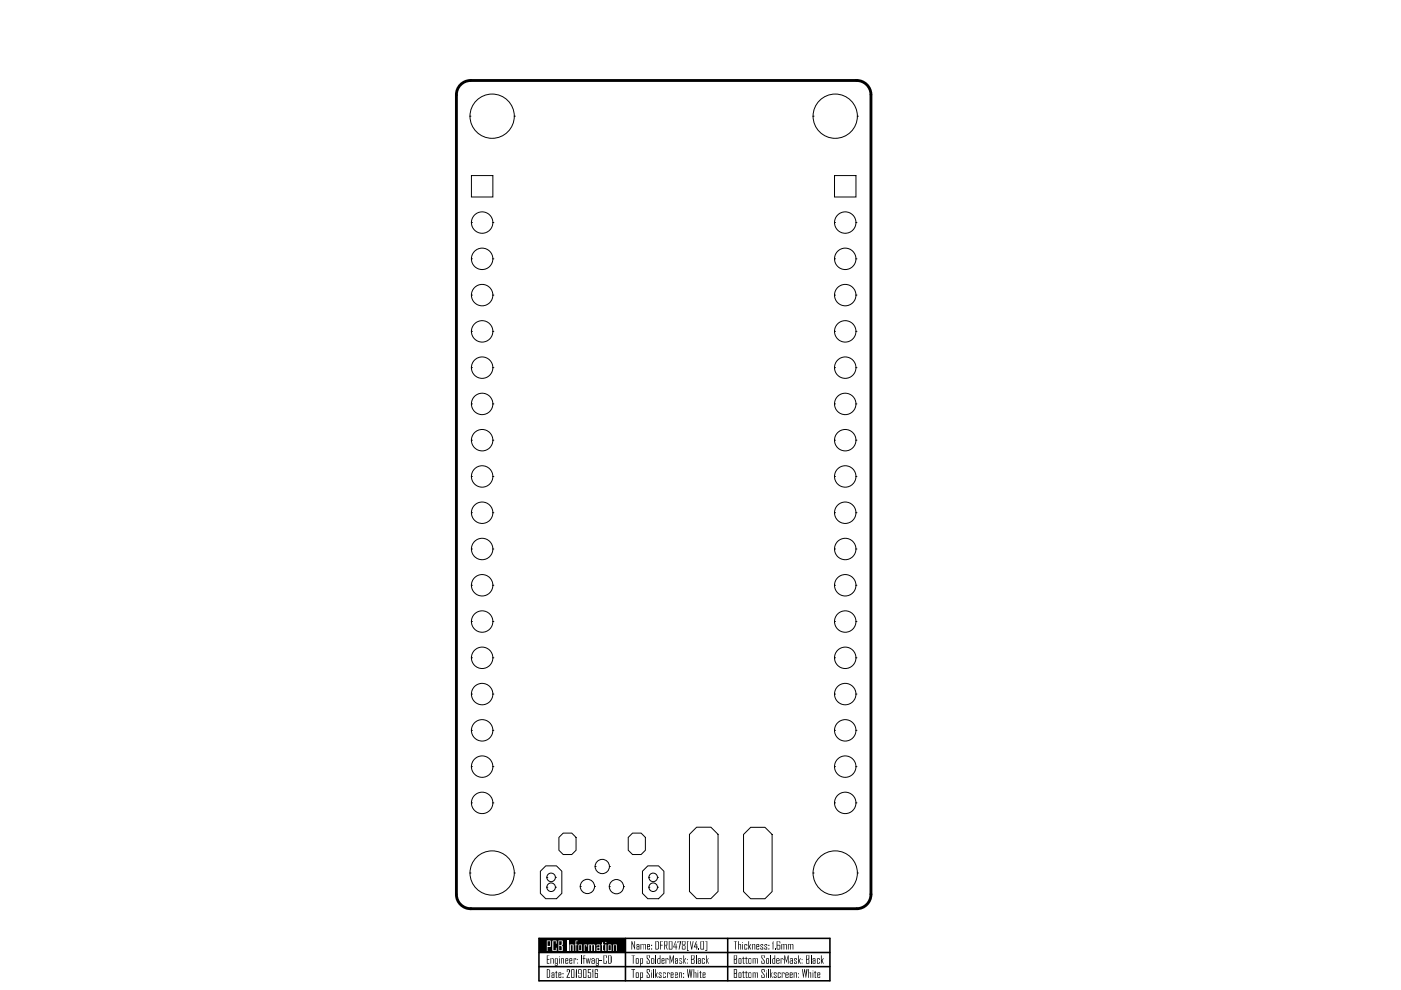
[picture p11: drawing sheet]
<svg xmlns="http://www.w3.org/2000/svg" width="297mm" height="210mm" viewBox="0 0 297 210" stroke-linecap="round" stroke-linejoin="round" font-family="sans-serif">
<path d="M114.3 199h61.7v9h-61.7zM132.6 199v9M154.3 199v9M114.3 202h61.7M114.3 205h61.7" fill="none" stroke="#000" stroke-width=".33"/>
<g fill="#000">
<path d="M140 199.6h.6h-.5v.7h.4v.2h-.4v.8h-.1zM143.6 199.6h.8l-.4 1.7h-.1l.3-1.7h-.4v.3h-.2zM146.3 199.6h.1l.3 1.5 .2-1.5h.1l-.3 1.7h-.1zM155.6 199.6h.7h-.3v1.7h-.1v-1.7zM115.9 202.6h.6h-.4v.7h.4v.2h-.4v.7h.4v.1h-.6zM116.7 203.2h.7v1.1h-.2v-1h-.3v1h-.2zM117.9 205.9h.1v.3h.2v.1h-.2v.9h.2v.1h-.3v-1h-.2zM118.9 203.2h.7v1.1h-.2v-1h-.3v1h-.2zM120.2 205.6l.5-.1 .2 .1v.5l-.6 1.1h.6v.1h-.8l.5-1.2v-.5h-.3v.5h-.1zM121.6 203.2h.6v.4h-.2v-.3h-.2v1h-.2zM122.2 205.5h.1v1.8h-.2zM123.2 202.6h.2v1.7h-.2z"/>
<path d="M123.7 202.6h.4h-.2v.6h.2v.1h-.2v1h-.2v-1h-.1v-.1h.1zM124.2 203.2h.1l.2 .9 .1-.9h.2l.1 .9 .2-.9h.2l-.3 1.1h-.1l-.2-.8-.1 .8h-.2zM124.6 205.5h.7v.1h-.5v.6h.5v1.1h-.7v-.6h.2v.5h.4v-.9h-.6zM125.6 205.5h.2v1.8h-.2zM127.2 203.6h.4v.1h-.4zM127.9 202.6h.7v.5h-.1v-.5h-.4v1.6h.4v-.5h.1v.6h-.7zM133.9 202.6h.7h-.3v1.7h-.1v-1.7zM133.9 205.5h.7v.1h-.3v1.7h-.1v-1.7h-.3zM133.9 199.6h.1l.5 1.3v-1.3h.1v1.7l-.6-1.3v1.3h-.1zM135.8 200.2h1.2v1.1h-.2v-1h-.4v1l-.1-1h-.3v1h-.2zM137.1 202.6h.7v.5h-.2v-.5h-.3v.4l.5 .7-.1 .6h-.6v-.6h.2v.5h.3v-.4l-.5-.6zM137.1 205.6h.7v.5h-.2v-.5h-.3v.4l.5 .7-.1 .6h-.6v-.6h.2v.5h.3v-.4l-.5-.6z"/>
<path d="M138.5 205.5h.1v1.8h-.1zM139 202.6h.1v1.7h-.1zM138.9 205.5h.1v1.1l.3-.4h.2l-.3 .5 .3 .6h-.2l-.3-.5v.5h-.1zM139.6 206.3l.2-.1h.5v.4h-.2v-.3h-.3v.3l.5 .3v.4l-.7-.1v-.3h.2v.3h.3v-.3l-.5-.3zM140.6 206.2h.4l.2 .1v.3h-.2v-.3h-.4v.9h.4v-.3h.2l-.1 .4h-.5zM140.8 199.6h.7v.8a.28 .28 0 0 0-.3 .2 .28 .28 0 0 0 .2 .3l.2 .4h-.2l-.4-1h.3v-.7h-.3v1.7h-.2zM141.1 203.2h.6v.4h-.1v-.3h-.3v1h-.2zM141.4 206.2h.5l.1 .1v.3h-.1v-.3h-.3v1h-.2zM142 202.6h.1l.3 1.1 .3-1.1h.2v1.7h-.2v-1.3l-.3 1.2-.3-1.2v1.3h-.1zM143.2 199.6h.1l-.4 1.1h.4v-.6h.1v.6h.2v.2h-.2v.4h-.1v-.4h-.6zM144 206.2h.6v1.1h-.2v-1h-.3v1h-.1zM144 203.2h.6v.4l-.1-.3h-.4v.3l.6 .4-.1 .3h-.6v-.4l.1 .3h.4v-.3l-.5-.3z"/>
<path d="M144.9 202.6h.1v1l.3-.4h.2l-.4 .5 .4 .6h-.2l-.3-.5v.5h-.1zM145.7 199.6h.3h-.2v1.9h.2v.1h-.3zM145.7 205.5h.1l.2 1.4 .2-1.4h.1l.2 1.4 .2-1.4h.1l-.2 1.8h-.2l-.1-1.4-.3 1.4h-.1zM147.5 202.6h.2v1.7h-.2zM147 205.5h.2v.7h.5v1.1h-.2v-1h-.3v1h-.2zM147.6 199.6h.1l-.4 1.1h.4v-.6h.1v.6h.2v.2h-.2v.4h-.1v-.4h-.6zM148.1 201.1h.2v.2h-.2zM148.4 205.9h.2v.3h.1v.1h-.1v.9h.1v.1h-.3v-1h-.1zM148.8 203.2h.6v.4h-.1v-.3h-.3v.9h.3v-.3h.1v.4l-.6-.1zM149.5 199.6h.5l-.1 2h-.4v-.1h.3v-1.9zM149.7 202.6h.2v1l.2-.4h.2l-.3 .5 .3 .6h-.1l-.3-.5v.5h-.2zM156.5 199.6h.2v.6h.4v1.1h-.1v-1h-.3v1h-.2z"/>
<path d="M157.5 202.9h.2v.3h.2v.1h-.2v.9h.2v.1l-.4-.1v-.9h-.1zM157.5 205.9h.2v.3h.2v.1h-.2v.9h.2v.1l-.4-.1v-.9h-.1zM157.8 200.2h.6v.4h-.1v-.3h-.3v.9h.3v-.3h.1v.4h-.6zM158.1 202.9h.2v.3h.2v.1h-.2v.9h.2v.1l-.4-.1v-.9h-.1zM158.1 205.9h.2v.3h.2v.1h-.2v.9h.2v.1l-.4-.1v-.9h-.1zM158.7 199.6h.1v1l.3-.4h.2l-.3 .5 .3 .6h-.2l-.3-.5v.5h-.1zM159.4 200.2h.7v1.1h-.1v-1h-.4v1h-.2zM159.6 203.2h1.1v1.1h-.2v-1h-.3v1h-.2v-1h-.3v1h-.1zM159.6 206.2h1.1v1.1h-.2v-1h-.3v1h-.2v-1h-.3v1h-.1zM161.2 200.3l.2-.1h.4v.4h-.1v-.3h-.3v.3l.4 .3v.4l-.6-.1v-.3h.2v.3h.3v-.3l-.5-.3zM161.4 202.6h.7v.5h-.1v-.5h-.4v.4l.5 .6v.7h-.7v-.6h.2v.5h.4v-.4l-.6-.6zM161.4 205.6h.7v.5h-.1v-.5h-.4v.4l.5 .6v.7h-.7v-.6h.2v.5h.4v-.4l-.6-.6z"/>
<path d="M162 200.3l.2-.1h.5v.4h-.2v-.3h-.3v.3l.5 .3v.4l-.7-.1v-.3h.2v.3h.3v-.3l-.5-.3zM162.8 205.5h.2v1.8h-.2zM163.3 202.6h.1v1.7h-.1zM163.3 205.5h.1v1.1l.3-.4h.1l-.3 .5 .4 .6h-.2l-.3-.5v.5h-.1zM163.9 199.6l.1 1.7h-.2l-.1-1.2zM164.3 201.1h.1v.2h-.1zM164.1 206.2h.6v.4h-.2v-.3h-.3v.3l.5 .3-.1 .4h-.5v-.4h.1v.3h.3v-.3l-.4-.3zM164.9 206.2h.6v.4h-.1v-.3h-.3v.9h.3v-.3h.1l-.1 .4h-.5zM165.5 203.2h.5l.1 .1v.3h-.1v-.3h-.3v1h-.2zM165.7 206.2h.7v.4h-.2v-.3h-.3v1h-.2zM165.7 200.2h1.1v1.1h-.1v-1h-.4v1h-.2v-1h-.3v1h-.1zM166.3 202.6h.1l.3 1.1 .4-1.1h.1v1.7h-.1v-1.3l-.4 1.2-.3-1.2v1.3h-.1z"/>
<path d="M167.1 200.2h1.1v1.1h-.1v-1h-.4v1h-.2v-1h-.3v1h-.1zM168.4 203.2h.6v.4h-.2v-.3h-.3v.3l.5 .3-.1 .4h-.5v-.4h.1v.3h.3v-.3l-.4-.3zM168.3 206.2h.7v1.1h-.2v-1h-.4v1h-.1zM169.2 202.6h.2v1l.3-.4h.1l-.3 .5 .3 .6h-.1l-.3-.5v.5h-.2zM170.1 205.5h.1l.2 1.4 .1-1.4h.2l.1 1.4 .2-1.4h.2l-.3 1.8-.3-1.4-.3 1.4zM171.4 205.5h.1v.7h.5v1.1h-.2v-1h-.3v1h-.1zM171.9 202.6h.2v1.7h-.2zM172.7 205.9h.2v.3h.2v.1h-.2v.9h.2v.1h-.4v-1h-.1zM173.2 203.2h.6v.4h-.1v-.3h-.3v.9h.3v-.3h.1l-.1 .4h-.5zM174.1 202.6h.1v1l.3-.4h.2l-.3 .5 .3 .6h-.2l-.3-.5v.5h-.1z"/>
<path d="M157.4 199.8h.1v.1h-.1zM157.4 200.2h.1v1.1h-.1z"/>
<path d="M115.9 205.5h.4l.3 .2v1.5l-.1 .1h-.6zM116.1 205.6v1.6h.3l.1-1.5z"/>
<path d="M116.9 206.2h.7v1.1h-.7v-.6l.5-.1v-.3h-.3v.3h-.2zM117.1 206.8v.4h.3v-.4z"/>
<path d="M117.6 203.3l.2-.1h.4v1.6l-.6-.1v-.2l.5 .1v-.3l-.5-.1zM117.8 203.3v.9h.3v-.9z"/>
<path d="M118.6 202.8h.1v.1h-.1zM118.6 203.2h.1v1.1h-.1z"/>
<path d="M118.4 206.2h.6v.5l-.4 .1v.4l.4-.2-.1 .3-.5-.1zM118.6 206.3v.3h.3v-.3z"/>
<path d="M119.2 206.3h.3v.3h-.3zM119.2 207.1h.3v.2h-.3z"/>
<path d="M119.9 203.2h.6v.5l-.5 .1v.4l.5-.2-.1 .3h-.5zM120 203.3v.3h.3v-.3z"/>
<path d="M120.7 203.2h.6v.6h-.4v.4l.4-.2v.3l-.6-.1zM120.9 203.3v.3h.3v-.3z"/>
<path d="M121.1 205.6h.7v1.7h-.7zM121.2 205.6v1.6h.4v-1.6z"/>
<path d="M122.4 203.3h.2v.3h-.2zM122.4 204.1h.2v.2h-.2z"/>
<path d="M122.6 205.6l.1-.1h.5l.1 .1-.1 1.7h-.6v-.5h.2v.4h.4v-.7l-.6-.1zM122.7 205.6v.8h.5v-.8z"/>
<path d="M123.6 205.6h.7v1.7h-.7zM123.8 205.6v1.6h.4v-1.6z"/>
<path d="M125.5 203.2h.4l.2 .1v1l-.7-.1v-.5l.5-.1v-.3h-.3v.3h-.2zM125.6 203.8v.4h.3v-.4z"/>
<path d="M126.1 205.6h.7v.4h-.2v-.4h-.3v.7l.5 .1v.9h-.7zM126.3 206.5v.7h.3v-.7z"/>
<path d="M126.3 203.3l.2-.1h.4v1.6l-.6-.1v-.2l.5 .1v-.3l-.5-.1zM126.5 203.3v.9h.3v-.9z"/>
<path d="M128.9 202.6h.7l.1 .3v1.1l-.2 .3h-.6zM129.1 202.6v1.6h.3l.1-1.5z"/>
<path d="M134.8 203.2h.6v1.1l-.6-.1zM135 203.3v.9h.3v-.9z"/>
<path d="M134.8 206.2h.6v1.1l-.6-.1zM135 206.3v.9h.3v-.9z"/>
<path d="M135 200.2h.6v1.1h-.6v-.6l.4-.1v-.3h-.3v.3h-.1zM135.1 200.8v.4h.3v-.4z"/>
<path d="M135.7 203.2h.6v1l-.4 .1v.5h-.2zM135.9 203.3v.9h.3v-.9z"/>
<path d="M135.7 206.2h.6v1l-.4 .1v.5h-.2zM135.9 206.3v.9h.3v-.9z"/>
<path d="M137.2 200.2h.6v.6h-.5v.4l.5-.2v.3l-.6-.1zM137.3 200.3v.3h.3v-.3z"/>
<path d="M138 205.8h.2v.1h-.2zM138 206.2h.2v1.1h-.2z"/>
<path d="M138 200.3h.3v.3h-.3zM138 201.1h.3v.2h-.3z"/>
<path d="M138 203.2h.6l.1 .1-.1 1-.6-.1zM138.2 203.3v.9h.4v-.9z"/>
<path d="M139 199.6h.6l.1 .2v1.3l-.2 .2h-.5zM139.1 199.6v1.6h.4l.1-1.3z"/>
<path d="M139.9 202.6h.1v1.7h-.3a.24 .24 0 0 1-.3 0 .24 .24 0 0 1-.1-.2v-.7l.3-.2h.3zM139.5 203.4v.8h.4v-.9z"/>
<path d="M140.3 203.2h.6v.5l-.5 .1v.4l.5-.2-.1 .3-.5-.1zM140.4 203.3v.3h.3v-.3z"/>
<path d="M141.8 199.6h.8l-.1 1.7h-.7zM142 199.6v1.6h.4v-1.6z"/>
<path d="M142.2 206.2h.6v.6h-.5v.4l.5-.2-.1 .3-.5-.1zM142.3 206.3v.3h.3v-.3z"/>
<path d="M143.1 203.2h.6v1.1h-.6v-.6l.5-.1v-.3h-.3v.3h-.2zM143.3 203.8v.4h.3v-.4z"/>
<path d="M143.1 206.2h.6l-.1 .6h-.4v.4l.5-.2-.1 .3h-.5zM143.2 206.3v.3h.4v-.3z"/>
<path d="M144.8 206.3h.2v.3h-.2zM144.8 207.1h.2v.2h-.2z"/>
<path d="M144.6 199.6h.7v.6l-.2 .2 .2 .2v.7l-.7-.1v-.6l.2-.2-.2-.2zM144.7 199.6v.6l.3 .1 .2-.1v-.6zM144.7 200.6v.6h.5v-.6z"/>
<path d="M145.7 203.3h.1v.3h-.1zM145.7 204.1h.1v.2h-.1z"/>
<path d="M146.5 202.6h.8v.6l-.3 .2 .3 .1-.1 .8h-.7zM146.7 202.6v.7h.2l.2-.1v-.6zM146.7 203.5v.7h.4v-.6z"/>
<path d="M147.9 205.8h.1v.1h-.1zM147.9 206.2h.1v1.1h-.1z"/>
<path d="M148 203.2h.6v1.1h-.6v-.6l.4-.1v-.3h-.3v.3h-.1zM148.1 203.8v.4h.3v-.4z"/>
<path d="M148.5 199.6h.8v1.7l-.8-.1zM148.7 199.6v1.6h.4v-1.6z"/>
<path d="M149 206.2h.6v.5l-.5 .1v.4l.5-.2-.1 .3h-.5zM149.1 206.3v.3h.3v-.3z"/>
<path d="M155.6 202.6h.7v.7h-.2l.2 .2v.8h-.7zM155.7 202.6v.7h.3l.1-.1v-.6zM155.7 203.5v.7h.4v-.6z"/>
<path d="M155.6 205.5l.7 .1v.7h-.2l.2 .1v.9h-.7zM155.7 205.6v.7h.3l.1-.1v-.6zM155.7 206.5v.7h.4v-.6z"/>
<path d="M156.6 203.2h.6l-.1 1.1h-.5zM156.7 203.3v.9h.3v-.9z"/>
<path d="M156.6 206.2h.6l-.1 1.1h-.5zM156.7 206.3v.9h.3v-.9z"/>
<path d="M158.7 203.2h.6v1.1l-.6-.1zM158.8 203.3v.9h.4v-.9z"/>
<path d="M158.7 206.2h.6v1.1l-.6-.1zM158.8 206.3v.9h.4v-.9z"/>
<path d="M160.4 200.2h.6v.6h-.5v.4l.5-.2-.1 .3-.5-.1zM160.5 200.3v.3h.3v-.3z"/>
<path d="M162.4 205.8h.2v.1h-.2zM162.4 206.2h.2v1.1h-.2z"/>
<path d="M162.4 203.2h.6v1.1h-.6zM162.6 203.3v.9h.3v-.9z"/>
<path d="M162.9 200.3h.2v.3h-.2zM162.9 201.1h.2v.2h-.2z"/>
<path d="M164.2 202.6h.2v1.7h-.6l-.1-1 .5-.1zM163.9 203.4v.8h.3v-.9z"/>
<path d="M164.6 203.3l.1-.1 .6 .1-.1 .5h-.5v.4l.6-.2-.1 .3-.6-.1zM164.7 203.3v.3h.4v-.3z"/>
<path d="M164.7 199.6h.7v.4h-.1v-.4h-.5v.7l.6 .1v.9l-.7-.1zM164.8 200.5v.7h.5v-.7z"/>
<path d="M166.5 206.3l.2-.1 .5 .1-.1 .5h-.4v.4l.5-.2-.1 .3-.6-.1zM166.7 206.3v.3h.4v-.3z"/>
<path d="M167.4 206.2h.7v.5l-.5 .1v.4l.5-.2-.1 .3h-.6zM167.6 206.3v.3h.3v-.3z"/>
<path d="M167.5 203.2h.6v1.1l-.7-.1v-.4l.6-.2v-.3h-.4l-.1 .3zM167.6 203.8v.4h.4v-.4z"/>
<path d="M169.2 206.3h.2v.3h-.2zM169.2 207.1h.2v.2h-.2z"/>
<path d="M170 203.3h.1v.3h-.1zM170 204.1h.1v.2h-.1z"/>
<path d="M170.9 202.6h.7v.7h-.2l.2 .2v.8h-.7zM171.1 202.6v.7h.2l.1-.1v-.6zM171.1 203.5v.7h.3v-.6z"/>
<path d="M172.3 205.8h.1v.1h-.1zM172.3 206.2h.1v1.1h-.1z"/>
<path d="M172.3 203.2h.6v1.1h-.6v-.6l.4-.1v-.3h-.3v.3h-.1zM172.4 203.8v.4h.3v-.4z"/>
<path d="M173.3 206.2h.6v.5l-.5 .1v.4l.5-.2-.1 .3-.5-.1zM173.4 206.3v.3h.3v-.3z"/>
</g>
<path d="M114.3 199h18.2v3h-18.2z" fill-rule="evenodd" fill="#000"/>
<g fill="#fff">
<path d="M117.2 199.4l.8 .1v.6h-.1v-.5h-.6v1.9h.6v-.6h.1v.7h-.8l-.1-.1z"/>
<path d="M120.2 199.4h.3v2.2h-.3z"/>
<path d="M120.8 200.2l.8 .1v1.3h-.2v-1.2h-.4v1.2h-.2z"/>
<path d="M122 199.5l.5-.1v.2h-.3v.6h.2v.2h-.2v1.2h-.2v-1.2h-.1v-.2h.1z"/>
<path d="M123.8 200.2h.7v.5h-.2v-.3h-.4v1.2h-.1z"/>
<path d="M124.7 200.2h1.4l.1 1.4h-.3v-1.2h-.3v1.2h-.3v-1.2h-.4v1.2h-.2z"/>
<path d="M127.6 199.8h.3v.4h.2v.2h-.2v1.1h.2v.1h-.5v-1.2h-.1v-.2h.1z"/>
<path d="M130 200.2l.8 .1v1.3h-.2v-1.2h-.4v1.2h-.2z"/>
<path d="M115.9 199.4l.9 .1v1.2l-.7 .1v.8h-.2zM116.1 199.6v1h.5v-1z"/>
<path d="M118.4 199.4l.9 .1v.8l-.3 .2 .3 .1-.1 1h-.8zM118.6 199.6v.8h.3l.2-.2v-.6zM118.6 200.6v.9h.5v-.8z"/>
<path d="M122.6 200.3h.8v1.3h-.8zM122.8 200.4v1.1h.4v-1.1z"/>
<path d="M126.5 200.3h.8v1.3h-.8v-.7h.6v-.5h-.5v.2h-.1zM126.6 201v.5h.5v-.5z"/>
<path d="M128.3 199.7h.3v.2h-.3zM128.3 200.2h.3v1.4h-.3z"/>
<path d="M128.9 200.3h.7v1.3h-.7zM129 200.4v1.1h.5v-1.1z"/>
</g>
<g fill="none" stroke="#000" stroke-width=".21">
<path d="M99.6 24.6h.1M99.6 24.6a4.7 4.7 0 0 0 4.7 4.7 4.7 4.7 0 0 0 4.7-4.7M99.6 24.6a4.7 4.7 0 0 1 4.7-4.7 4.7 4.7 0 0 1 4.7 4.7M99.9 37.2h4.6v4.6h-4.6zM109 24.6h.1M172.4 24.6h.1M172.4 24.6a4.7 4.7 0 0 0 4.7 4.7 4.7 4.7 0 0 0 4.7-4.7M172.4 24.6a4.7 4.7 0 0 1 4.7-4.7 4.7 4.7 0 0 1 4.7 4.7M176.9 37.2h4.6v4.6h-4.6zM181.8 24.6h.1M99.9 47.2h.1M99.9 47.2a2.27 2.27 0 0 0 2.3 2.3 2.27 2.27 0 0 0 2.3-2.3"/>
<path d="M99.9 47.2a2.27 2.27 0 0 1 2.3-2.3 2.27 2.27 0 0 1 2.3 2.3M99.9 54.9h.1M99.9 54.9a2.27 2.27 0 0 0 2.3 2.3 2.27 2.27 0 0 0 2.3-2.3M99.9 54.9a2.27 2.27 0 0 1 2.3-2.3 2.27 2.27 0 0 1 2.3 2.3M104.5 47.2h.1M104.5 54.9h.1M176.9 47.2h.1M176.9 47.2a2.27 2.27 0 0 0 2.3 2.3 2.27 2.27 0 0 0 2.3-2.3M176.9 47.2a2.27 2.27 0 0 1 2.3-2.3 2.27 2.27 0 0 1 2.3 2.3M176.9 54.9h.1M176.9 54.9a2.27 2.27 0 0 0 2.3 2.3 2.27 2.27 0 0 0 2.3-2.3M176.9 54.9a2.27 2.27 0 0 1 2.3-2.3 2.27 2.27 0 0 1 2.3 2.3"/>
<path d="M181.5 47.2h.1M181.5 54.9h.1M99.9 62.6h.1M99.9 62.6a2.27 2.27 0 0 0 2.3 2.2 2.27 2.27 0 0 0 2.3-2.2M99.9 62.6a2.27 2.27 0 0 1 2.3-2.3 2.27 2.27 0 0 1 2.3 2.3M99.9 70.3h.1M99.9 70.3a2.27 2.27 0 0 0 2.3 2.2 2.27 2.27 0 0 0 2.3-2.2M99.9 70.3a2.27 2.27 0 0 1 2.3-2.3 2.27 2.27 0 0 1 2.3 2.3M99.9 78h.1M99.9 78a2.27 2.27 0 0 0 2.3 2.2 2.27 2.27 0 0 0 2.3-2.2M99.9 78a2.27 2.27 0 0 1 2.3-2.3 2.27 2.27 0 0 1 2.3 2.3M104.5 62.6h.1"/>
<path d="M104.5 70.3h.1M104.5 78h.1M176.9 62.6h.1M176.9 62.6a2.27 2.27 0 0 0 2.3 2.2 2.27 2.27 0 0 0 2.3-2.2M176.9 62.6a2.27 2.27 0 0 1 2.3-2.3 2.27 2.27 0 0 1 2.3 2.3M176.9 70.3h.1M176.9 70.3a2.27 2.27 0 0 0 2.3 2.2 2.27 2.27 0 0 0 2.3-2.2M176.9 70.3a2.27 2.27 0 0 1 2.3-2.3 2.27 2.27 0 0 1 2.3 2.3M176.9 78h.1M176.9 78a2.27 2.27 0 0 0 2.3 2.2 2.27 2.27 0 0 0 2.3-2.2M176.9 78a2.27 2.27 0 0 1 2.3-2.3 2.27 2.27 0 0 1 2.3 2.3M181.5 62.6h.1"/>
<path d="M181.5 70.3h.1M181.5 78h.1M99.9 93.3h.1M99.9 93.3a2.27 2.27 0 0 0 2.3 2.3 2.27 2.27 0 0 0 2.3-2.3M99.9 93.3a2.27 2.27 0 0 1 2.3-2.2 2.27 2.27 0 0 1 2.3 2.2M99.9 85.6h.1M99.9 85.6a2.27 2.27 0 0 0 2.3 2.3 2.27 2.27 0 0 0 2.3-2.3M99.9 85.6a2.27 2.27 0 0 1 2.3-2.2 2.27 2.27 0 0 1 2.3 2.2M104.5 93.3h.1M104.5 85.6h.1M176.9 93.3h.1M176.9 93.3a2.27 2.27 0 0 0 2.3 2.3 2.27 2.27 0 0 0 2.3-2.3"/>
<path d="M176.9 93.3a2.27 2.27 0 0 1 2.3-2.2 2.27 2.27 0 0 1 2.3 2.2M176.9 85.6h.1M176.9 85.6a2.27 2.27 0 0 0 2.3 2.3 2.27 2.27 0 0 0 2.3-2.3M176.9 85.6a2.27 2.27 0 0 1 2.3-2.2 2.27 2.27 0 0 1 2.3 2.2M181.5 93.3h.1M181.5 85.6h.1M99.9 116.4h.1M99.9 116.4a2.27 2.27 0 0 0 2.3 2.3 2.27 2.27 0 0 0 2.3-2.3M99.9 116.4a2.27 2.27 0 0 1 2.3-2.3 2.27 2.27 0 0 1 2.3 2.3M99.9 101h.1M99.9 101a2.27 2.27 0 0 0 2.3 2.3 2.27 2.27 0 0 0 2.3-2.3M99.9 101a2.27 2.27 0 0 1 2.3-2.3 2.27 2.27 0 0 1 2.3 2.3"/>
<path d="M99.9 108.7h.1M99.9 108.7a2.27 2.27 0 0 0 2.3 2.3 2.27 2.27 0 0 0 2.3-2.3M99.9 108.7a2.27 2.27 0 0 1 2.3-2.3 2.27 2.27 0 0 1 2.3 2.3M104.5 116.4h.1M104.5 101h.1M104.5 108.7h.1M176.9 116.4h.1M176.9 116.4a2.27 2.27 0 0 0 2.3 2.3 2.27 2.27 0 0 0 2.3-2.3M176.9 116.4a2.27 2.27 0 0 1 2.3-2.3 2.27 2.27 0 0 1 2.3 2.3M176.9 101h.1M176.9 101a2.27 2.27 0 0 0 2.3 2.3 2.27 2.27 0 0 0 2.3-2.3M176.9 101a2.27 2.27 0 0 1 2.3-2.3 2.27 2.27 0 0 1 2.3 2.3"/>
<path d="M176.9 108.7h.1M176.9 108.7a2.27 2.27 0 0 0 2.3 2.3 2.27 2.27 0 0 0 2.3-2.3M176.9 108.7a2.27 2.27 0 0 1 2.3-2.3 2.27 2.27 0 0 1 2.3 2.3M181.5 116.4h.1M181.5 101h.1M181.5 108.7h.1M99.9 124.1h.1M99.9 124.1a2.27 2.27 0 0 0 2.3 2.3 2.27 2.27 0 0 0 2.3-2.3M99.9 124.1a2.27 2.27 0 0 1 2.3-2.3 2.27 2.27 0 0 1 2.3 2.3M99.9 139.5h.1M99.9 139.5a2.27 2.27 0 0 0 2.3 2.2 2.27 2.27 0 0 0 2.3-2.2M99.9 139.5a2.27 2.27 0 0 1 2.3-2.3 2.27 2.27 0 0 1 2.3 2.3"/>
<path d="M99.9 131.8h.1M99.9 131.8a2.27 2.27 0 0 0 2.3 2.3 2.27 2.27 0 0 0 2.3-2.3M99.9 131.8a2.27 2.27 0 0 1 2.3-2.3 2.27 2.27 0 0 1 2.3 2.3M104.5 124.1h.1M104.5 139.5h.1M104.5 131.8h.1M176.9 124.1h.1M176.9 124.1a2.27 2.27 0 0 0 2.3 2.3 2.27 2.27 0 0 0 2.3-2.3M176.9 124.1a2.27 2.27 0 0 1 2.3-2.3 2.27 2.27 0 0 1 2.3 2.3M176.9 139.5h.1M176.9 139.5a2.27 2.27 0 0 0 2.3 2.2 2.27 2.27 0 0 0 2.3-2.2M176.9 139.5a2.27 2.27 0 0 1 2.3-2.3 2.27 2.27 0 0 1 2.3 2.3"/>
<path d="M176.9 131.8h.1M176.9 131.8a2.27 2.27 0 0 0 2.3 2.3 2.27 2.27 0 0 0 2.3-2.3M176.9 131.8a2.27 2.27 0 0 1 2.3-2.3 2.27 2.27 0 0 1 2.3 2.3M181.5 124.1h.1M181.5 139.5h.1M181.5 131.8h.1M99.9 154.9h.1M99.9 154.9a2.27 2.27 0 0 0 2.3 2.2 2.27 2.27 0 0 0 2.3-2.2M99.9 154.9a2.27 2.27 0 0 1 2.3-2.3 2.27 2.27 0 0 1 2.3 2.3M99.9 147.2h.1M99.9 147.2a2.27 2.27 0 0 0 2.3 2.2 2.27 2.27 0 0 0 2.3-2.2M99.9 147.2a2.27 2.27 0 0 1 2.3-2.3 2.27 2.27 0 0 1 2.3 2.3"/>
<path d="M104.5 154.9h.1M104.5 147.2h.1M176.9 154.9h.1M176.9 154.9a2.27 2.27 0 0 0 2.3 2.2 2.27 2.27 0 0 0 2.3-2.2M176.9 154.9a2.27 2.27 0 0 1 2.3-2.3 2.27 2.27 0 0 1 2.3 2.3M176.9 147.2h.1M176.9 147.2a2.27 2.27 0 0 0 2.3 2.2 2.27 2.27 0 0 0 2.3-2.2M176.9 147.2a2.27 2.27 0 0 1 2.3-2.3 2.27 2.27 0 0 1 2.3 2.3M181.5 154.9h.1M181.5 147.2h.1M99.9 170.2h.1M99.9 170.2a2.27 2.27 0 0 0 2.3 2.3 2.27 2.27 0 0 0 2.3-2.3"/>
<path d="M99.9 170.2a2.27 2.27 0 0 1 2.3-2.2 2.27 2.27 0 0 1 2.3 2.2M99.9 162.5h.1M99.9 162.5a2.27 2.27 0 0 0 2.3 2.3 2.27 2.27 0 0 0 2.3-2.3M99.9 162.5a2.27 2.27 0 0 1 2.3-2.2 2.27 2.27 0 0 1 2.3 2.2M104.5 170.2h.1M104.5 162.5h.1M118.5 177.5l.9-.9h1.8l.9 .9v2.8l-.9 .9h-1.8l-.9-.9zM133.2 177.5l.9-.9h1.8l.9 .9v2.8l-.9 .9h-1.8l-.9-.9zM146.2 176.9l1.5-1.5h3l1.5 1.5v12.1l-1.5 1.5h-3l-1.5-1.5zM157.6 176.9l1.6-1.5h3l1.5 1.5v12.1l-1.5 1.6h-3l-1.6-1.6zM176.9 170.2h.1M176.9 170.2a2.27 2.27 0 0 0 2.3 2.3 2.27 2.27 0 0 0 2.3-2.3"/>
<path d="M176.9 170.2a2.27 2.27 0 0 1 2.3-2.2 2.27 2.27 0 0 1 2.3 2.2M176.9 162.5h.1M176.9 162.5a2.27 2.27 0 0 0 2.3 2.3 2.27 2.27 0 0 0 2.3-2.3M176.9 162.5a2.27 2.27 0 0 1 2.3-2.2 2.27 2.27 0 0 1 2.3 2.2M181.5 170.2h.1M181.5 162.5h.1M99.6 185.1h.1M99.6 185.1a4.7 4.7 0 0 0 4.7 4.7 4.7 4.7 0 0 0 4.7-4.7M99.6 185.1a4.7 4.7 0 0 1 4.7-4.7 4.7 4.7 0 0 1 4.7 4.7M109 185.1h.1M114.6 184.7l1.1-1.1h2.3l1.1 1.1v4.7l-1.1 1.1h-2.3l-1.1-1.1zM115.9 186h.1"/>
<path d="M115.9 186a.91 .91 0 0 0 .9 .9 .91 .91 0 0 0 1-.9M115.9 186a.91 .91 0 0 1 .9-.9 .91 .91 0 0 1 1 .9M115.9 188.1h.1M115.9 188.1a.91 .91 0 0 0 .9 .9 .91 .91 0 0 0 1-.9M115.9 188.1a.91 .91 0 0 1 .9-.9 .91 .91 0 0 1 1 .9M117.8 186h.1M117.8 188.1h.1M123 187.9h.1M123 187.9a1.52 1.52 0 0 0 1.5 1.6 1.52 1.52 0 0 0 1.6-1.6M123 187.9a1.52 1.52 0 0 1 1.5-1.5 1.52 1.52 0 0 1 1.6 1.5M126.1 187.9h.1M126.2 183.7h.1"/>
<path d="M126.2 183.7a1.52 1.52 0 0 0 1.5 1.5 1.52 1.52 0 0 0 1.5-1.5M126.2 183.7a1.52 1.52 0 0 1 1.5-1.5 1.52 1.52 0 0 1 1.5 1.5M129.2 188h.1M129.2 188a1.52 1.52 0 0 0 1.5 1.5 1.52 1.52 0 0 0 1.5-1.5M129.2 188a1.52 1.52 0 0 1 1.5-1.5 1.52 1.52 0 0 1 1.5 1.5M129.2 183.7h.1M132.2 188h.1M136.2 184.7l1.2-1.1h2.2l1.2 1.1v4.7l-1.2 1.1h-2.2l-1.2-1.1zM137.6 186h.1M137.6 186a.91 .91 0 0 0 .9 .9 .91 .91 0 0 0 .9-.9M137.6 186a.91 .91 0 0 1 .9-.9 .91 .91 0 0 1 .9 .9M137.6 188.1h.1"/>
<path d="M137.6 188.1a.91 .91 0 0 0 .9 .9 .91 .91 0 0 0 .9-.9M137.6 188.1a.91 .91 0 0 1 .9-.9 .91 .91 0 0 1 .9 .9M139.4 186h.1M139.4 188.1h.1M172.4 185.1h.1M172.4 185.1a4.7 4.7 0 0 0 4.7 4.7 4.7 4.7 0 0 0 4.7-4.7M172.4 185.1a4.7 4.7 0 0 1 4.7-4.7 4.7 4.7 0 0 1 4.7 4.7M181.8 185.1h.1"/>
</g>
<path d="M99.7 17.1a3 3 0 0 0-2.9 3M99.8 17.1h81.8M181.6 17.1a3 3 0 0 1 3.1 2.9M96.8 20.1v169.5M184.7 20.1v169.5M96.8 189.7a3 3 0 0 0 3.1 3M99.8 192.7h81.8M184.7 189.6a3 3 0 0 1-3 3.1" fill="none" stroke="#000" stroke-width=".61"/>
</svg>
